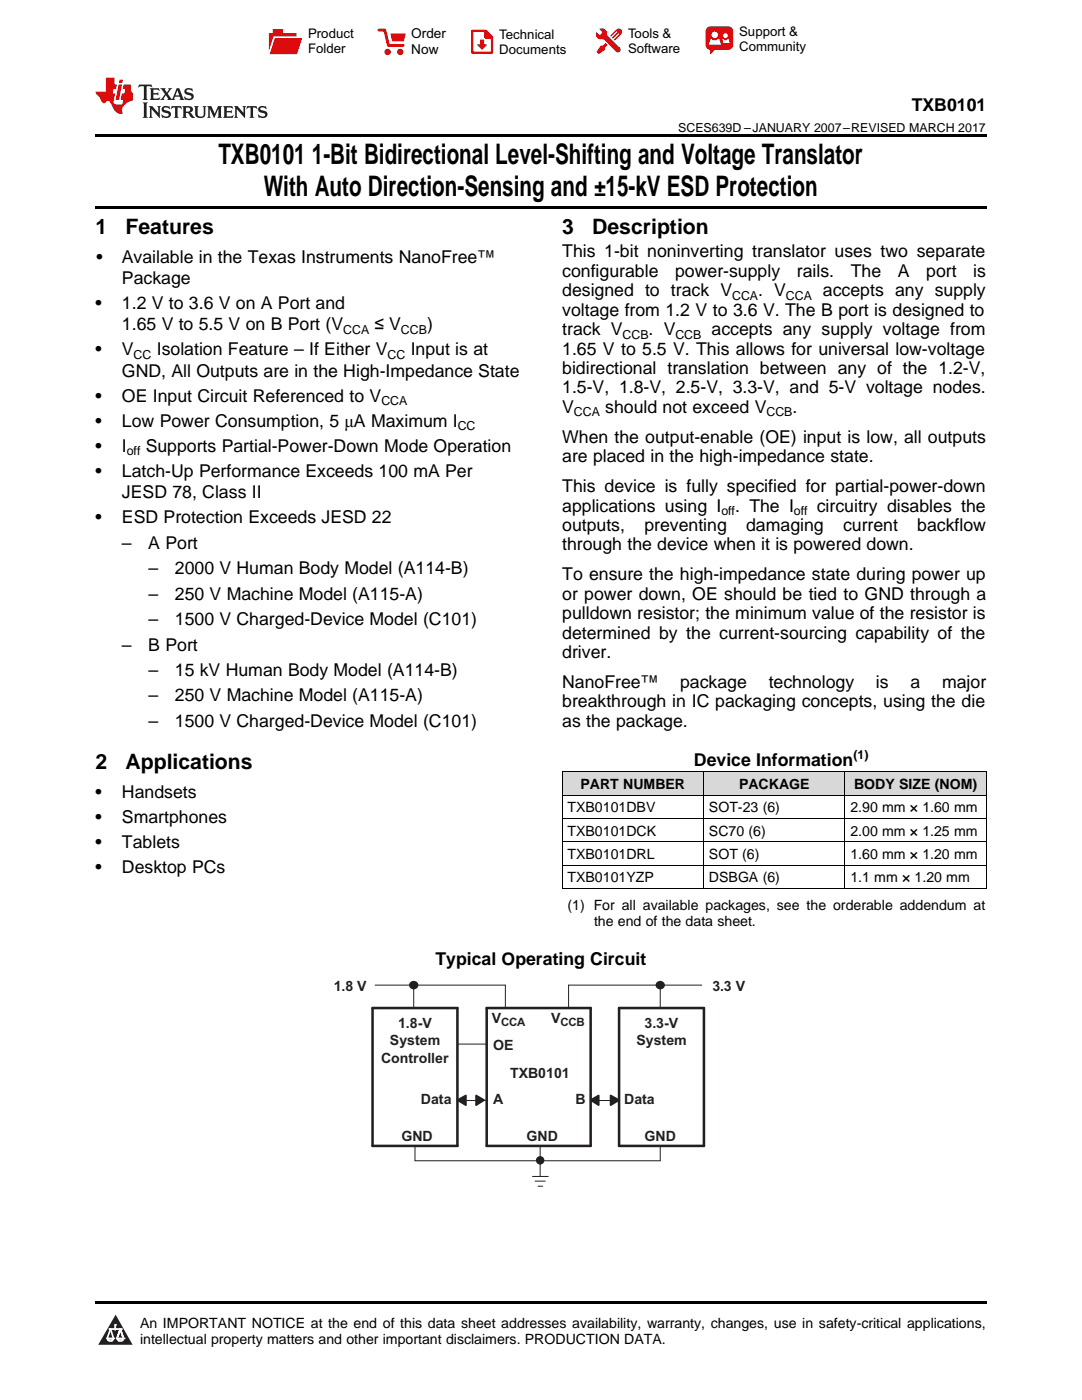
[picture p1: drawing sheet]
<svg xmlns="http://www.w3.org/2000/svg" width="216mm" height="279mm" viewBox="0 0 216 279" stroke-linecap="round" stroke-linejoin="round" font-family="sans-serif">
<defs><g id="words">
<g font-size="5.6">
<text x="43.6" y="32.8">TXB0101</text>
<text x="62.2" y="32.8">1-Bit Bidirectional Level-Shifting and Voltage Translator</text>
<text x="52.6" y="39.2">With Auto Direction-Sensing and ±15-kV ESD Protection</text>
</g>
<g font-size="4.2">
<text x="19" y="46.7">1</text>
<text x="25" y="46.7">Features</text>
<text x="112.2" y="46.7">3</text>
<text x="118.2" y="46.7">Description</text>
<text x="19" y="153.5">2</text>
<text x="25" y="153.5">Applications</text>
</g>
<g font-size="3.5">
<text x="181.9" y="22.2">TXB0101</text>
<text x="19.2" y="52.4">•</text>
<text x="24.3" y="52.4">Available in the Texas Instruments NanoFree™</text>
<text x="112.2" y="51.4">This 1-bit noninverting translator uses two separate</text>
<text x="24.3" y="56.7">Package</text>
<text x="112.2" y="55.2">configurable</text>
<text x="112.2" y="59.1">designed to track V</text>
<text x="134.7" y="55.2">power-supply</text>
<text x="151.3" y="59.1">. V</text>
<text x="159" y="55.2">rails.</text>
<text x="164.2" y="59.1">accepts any supply</text>
<text x="169.8" y="55.2">The</text>
<text x="179.2" y="55.2">A</text>
<text x="184.8" y="55.2">port</text>
<text x="194.2" y="55.2">is</text>
<text x="19" y="61.7">•</text>
<text x="24.3" y="61.7">1.2 V to 3.6 V on A Port and</text>
<text x="24.3" y="65.9">1.65 V to 5.5 V on B Port (V</text>
<text x="74.7" y="65.9">≤ V</text>
<text x="85.2" y="65.9">)</text>
<text x="112.2" y="63">voltage from 1.2 V to 3.6 V. The B port is designed to</text>
<text x="19" y="70.9">•</text>
<text x="24.3" y="70.9">V</text>
<text x="31.3" y="70.9">Isolation Feature – If Either V</text>
<text x="82" y="70.9">Input is at</text>
<text x="112.2" y="66.9">track V</text>
<text x="112.2" y="70.8">1.65 V to 5.5 V. This allows for universal low-voltage</text>
<text x="129.4" y="66.9">. V</text>
<text x="142" y="66.9">accepts any supply voltage from</text>
<text x="24.3" y="75.1">GND, All Outputs are in the High-Impedance State</text>
<text x="112.2" y="74.6">bidirectional translation between any of the 1.2-V,</text>
<text x="19" y="80.2">•</text>
<text x="24.3" y="80.2">OE Input Circuit Referenced to V</text>
<text x="112.2" y="78.5">1.5-V, 1.8-V, 2.5-V, 3.3-V, and 5-V voltage nodes.</text>
<text x="112.2" y="82.4">V</text>
<text x="120.8" y="82.4">should not exceed V</text>
<text x="158.1" y="82.4">.</text>
<text x="19" y="85.2">•</text>
<text x="24.3" y="85.2">Low Power Consumption, 5 μA Maximum I</text>
<text x="112.2" y="88.4">When the output-enable (OE) input is low, all outputs</text>
<text x="19" y="90.2">•</text>
<text x="19" y="95.2">•</text>
<text x="24.3" y="90.2">I</text>
<text x="24.3" y="95.2">Latch-Up Performance Exceeds 100 mA Per</text>
<text x="29.1" y="90.2">Supports Partial-Power-Down Mode Operation</text>
<text x="112.2" y="92.3">are placed in the high-impedance state.</text>
<text x="24.3" y="99.4">JESD 78, Class II</text>
<text x="112.2" y="98.2">This device is fully specified for partial-power-down</text>
<text x="19" y="104.4">•</text>
<text x="24.3" y="104.4">ESD Protection Exceeds JESD 22</text>
<text x="112.2" y="102.1">applications using I</text>
<text x="112.2" y="106">outputs,</text>
<text x="128.6" y="106">preventing</text>
<text x="146.7" y="102.1">. The I</text>
<text x="148.9" y="106">damaging</text>
<text x="163" y="102.1">circuitry disables the</text>
<text x="168.2" y="106">current</text>
<text x="183" y="106">backflow</text>
<text x="24.3" y="109.5">–</text>
<text x="29.6" y="109.5">A Port</text>
<text x="112.2" y="109.9">through the device when it is powered down.</text>
<text x="29.6" y="114.6">–</text>
<text x="29.6" y="119.7">–</text>
<text x="34.9" y="114.6">2000 V Human Body Model (A114-B)</text>
<text x="34.9" y="119.7">250 V Machine Model (A115-A)</text>
<text x="112.2" y="115.8">To ensure the high-impedance state during power up</text>
<text x="112.2" y="119.7">or power down, OE should be tied to GND through a</text>
<text x="29.6" y="124.7">–</text>
<text x="34.9" y="124.7">1500 V Charged-Device Model (C101)</text>
<text x="112.2" y="123.6">pulldown resistor; the minimum value of the resistor is</text>
<text x="24.3" y="129.8">–</text>
<text x="29.6" y="129.8">B Port</text>
<text x="112.2" y="127.5">determined by the current-sourcing capability of the</text>
<text x="112.2" y="131.3">driver.</text>
<text x="29.6" y="134.9">–</text>
<text x="34.9" y="134.9">15 kV Human Body Model (A114-B)</text>
<text x="112.2" y="137.3">NanoFree™</text>
<text x="135.7" y="137.3">package</text>
<text x="153.4" y="137.3">technology</text>
<text x="174.8" y="137.3">is</text>
<text x="181.7" y="137.3">a</text>
<text x="188" y="137.3">major</text>
<text x="29.6" y="140">–</text>
<text x="34.9" y="140">250 V Machine Model (A115-A)</text>
<text x="112.2" y="141.2">breakthrough in IC packaging concepts, using the die</text>
<text x="29.6" y="145.1">–</text>
<text x="34.9" y="145.1">1500 V Charged-Device Model (C101)</text>
<text x="112.2" y="145.1">as the package.</text>
<text x="138.5" y="152.8">Device Information</text>
<text x="19" y="159.2">•</text>
<text x="24.3" y="159.2">Handsets</text>
<text x="19" y="164.2">•</text>
<text x="24.3" y="164.2">Smartphones</text>
<text x="19" y="169.2">•</text>
<text x="24.3" y="169.2">Tablets</text>
<text x="19" y="174.2">•</text>
<text x="24.3" y="174.2">Desktop PCs</text>
<text x="86.9" y="192.5">Typical Operating Circuit</text>
</g>
<g font-size="2.8">
<text x="115.8" y="157.4">PART NUMBER</text>
<text x="147.5" y="157.4">PACKAGE</text>
<text x="170.4" y="157.4">BODY SIZE (NOM)</text>
<text x="113.2" y="162.1">TXB0101DBV</text>
<text x="113.2" y="166.8">TXB0101DCK</text>
<text x="141.5" y="162.1">SOT-23 (6)</text>
<text x="141.5" y="166.8">SC70 (6)</text>
<text x="169.7" y="162.1">2.90 mm × 1.60 mm</text>
<text x="169.7" y="166.8">2.00 mm × 1.25 mm</text>
<text x="113.2" y="171.4">TXB0101DRL</text>
<text x="141.5" y="171.4">SOT (6)</text>
<text x="169.7" y="171.4">1.60 mm × 1.20 mm</text>
<text x="113.2" y="176.1">TXB0101YZP</text>
<text x="141.5" y="176.1">DSBGA (6)</text>
<text x="169.7" y="176.1">1.1 mm × 1.20 mm</text>
<text x="113.2" y="181.6">(1) For all available packages, see the orderable addendum at</text>
<text x="118.5" y="184.7">the end of the data sheet.</text>
<text x="27.9" y="265">An IMPORTANT NOTICE at the end of this data sheet addresses availability, warranty, changes, use in safety-critical applications,</text>
<text x="27.9" y="268.2">intellectual property matters and other important disclaimers. PRODUCTION DATA.</text>
</g>
<g font-size="2.8" fill="#231f20">
<text x="66.6" y="197.9">1.8 V</text>
<text x="142.2" y="197.9">3.3 V</text>
<text x="77.8" y="208.6">System</text>
<text x="79.4" y="205.1">1.8-V</text>
<text x="98.1" y="204.1">V</text>
<text x="98.4" y="209.6">OE</text>
<text x="110" y="204.1">V</text>
<text x="127" y="208.6">System</text>
<text x="128.6" y="205.1">3.3-V</text>
<text x="76" y="212.1">Controller</text>
<text x="101.8" y="215.2">TXB0101</text>
<text x="84" y="220.4">Data</text>
<text x="98.4" y="220.4">A</text>
<text x="114.8" y="220.4">B</text>
<text x="124.5" y="220.4">Data</text>
<text x="80.1" y="227.7">GND</text>
<text x="105.1" y="227.7">GND</text>
<text x="128.6" y="227.7">GND</text>
</g>
<g font-size="2.7">
<text x="82.1" y="7.7">Order</text>
<text x="82.1" y="10.7">Now</text>
</g>
<g font-size="2.6">
<text x="61.5" y="7.6">Product</text>
<text x="61.5" y="10.6">Folder</text>
<text x="99.6" y="7.8">Technical</text>
<text x="99.6" y="10.8">Documents</text>
<text x="125.3" y="7.6">Tools &amp;</text>
<text x="125.3" y="10.6">Software</text>
<text x="147.5" y="7.2">Support &amp;</text>
<text x="147.5" y="10.2">Community</text>
</g>
<g font-size="2.5">
<text x="135.3" y="26.3">SCES639D –JANUARY 2007–REVISED MARCH 2017</text>
<text x="146.1" y="59.8">CCA</text>
<text x="156.8" y="59.8">CCA</text>
<text x="26.7" y="71.6">CC</text>
<text x="68.5" y="66.6">CCA</text>
<text x="77.3" y="71.6">CC</text>
<text x="80" y="66.6">CCB</text>
<text x="124.2" y="67.6">CCB</text>
<text x="134.8" y="67.6">CCB</text>
<text x="76.1" y="80.9">CCA</text>
<text x="114.5" y="83.1">CCA</text>
<text x="152.9" y="83.1">CCB</text>
<text x="91.3" y="85.9">CC</text>
<text x="25.3" y="90.9">off</text>
<text x="143.9" y="102.8">off</text>
<text x="158.4" y="102.8">off</text>
<text x="170.3" y="151.4">(1)</text>
</g>
<g font-size="2.3" fill="#231f20">
<text x="100" y="204.7">CCA</text>
<text x="111.8" y="204.7">CCB</text>
</g>
</g></defs>
<g fill="#d8d8d8">
<path d="M112.2 154.1h28.2v4.6h-28.2z"/>
<path d="M140.4 154.1h28.2v4.6h-28.2z"/>
<path d="M168.6 154.1h28.2v4.6h-28.2z"/>
</g>
<path d="M23.1 262.4l3.4 6h-6.9z" fill="#231f20"/>
<path d="M21.4 267.1h1.2l-.3 .5h-.3a.55 .55 0 0 1-.6-.5z" fill-rule="evenodd" fill="#fff"/>
<path d="M21.4 267.1h1.2l-.3 .5h-.3a.55 .55 0 0 1-.6-.5z" fill="none" stroke="#231f20" stroke-width=".34"/>
<path d="M21.4 267.1l1.2 .1-.3 .4h-.5z" fill="none" stroke="#fff" stroke-width=".34"/>
<path d="M23 265.3h.1" fill="none" stroke="#fff" stroke-width=".34"/>
<path d="M23 264.4v.9z" fill="#fff"/>
<path d="M23 264.4v.9z" fill="none" stroke="#fff" stroke-width=".34"/>
<circle cx="23" cy="264.4" r=".17" fill="#fff"/>
<path d="M21.9 265.2h.1" fill="none" stroke="#fff" stroke-width=".34"/>
<path d="M21.9 265.2h2.3z" fill="#fff"/>
<path d="M21.9 265.2h2.3z" fill="none" stroke="#fff" stroke-width=".34"/>
<circle cx="24.2" cy="265.2" r=".17" fill="#fff"/>
<path d="M23.3 267.1h.1" fill="none" stroke="#fff" stroke-width=".34"/>
<path d="M24 265.2l-.7 1.9z" fill="#fff"/>
<path d="M24 265.2l-.7 1.9z" fill="none" stroke="#fff" stroke-width=".34"/>
<path d="M24 265.2l.7 1.9z" fill="#fff"/>
<path d="M24 265.2l.7 1.9z" fill="none" stroke="#fff" stroke-width=".34"/>
<path d="M24.6 267.1h.1" fill="none" stroke="#fff" stroke-width=".34"/>
<circle cx="21.4" cy="267.1" r=".17" fill="#fff"/>
<path d="M22.1 265.2l-.7 1.9z" fill="#fff"/>
<path d="M22.1 265.2l-.7 1.9z" fill="none" stroke="#fff" stroke-width=".34"/>
<path d="M22.1 265.2l.5 1.9z" fill="#fff"/>
<path d="M22.1 265.2l.5 1.9z" fill="none" stroke="#fff" stroke-width=".34"/>
<circle cx="22.6" cy="267.1" r=".17" fill="#fff"/>
<path d="M23.4 267.1h1.3a.65 .65 0 0 1-.7 .5 .65 .65 0 0 1-.6-.5z" fill-rule="evenodd" fill="#fff"/>
<path d="M23.4 267.1h1.3a.65 .65 0 0 1-.7 .5 .65 .65 0 0 1-.6-.5z" fill="none" stroke="#231f20" stroke-width=".34"/>
<path d="M23.4 267.1h1.3l-.4 .5h-.6z" fill="none" stroke="#fff" stroke-width=".34"/>
<path d="M23.3 267.1h.1" fill="none" stroke="#fff" stroke-width=".34"/>
<circle cx="24.7" cy="267.1" r=".17" fill="#fff"/>
<path d="M19 259.7h177.8v.5h-177.8z" fill="#000"/>
<path d="M74.3 201.2h17v27.5h-17zM97.1 201.2h20.8v27.5h-20.8zM123.5 201.2h17v27.5h-17z" fill="none" stroke="#231f20" stroke-width=".51"/>
<path d="M74.8 196.6h26v4.6M82.6 196.6v4.6M131.7 196.6v4.6M140 196.6h-26.5v4.6M91.3 208.4h5.8M91.3 219.6h5.8M117.9 219.6h5.1M82.8 228.7v3h48.9v-3M106.3 234.8h3.1M106.8 235.7h2M107.4 236.7h.9M107.8 228.9v5.9" fill="none" stroke="#231f20" stroke-width=".2"/>
<circle cx="107.8" cy="231.6" r=".68" fill="#231f20"/>
<circle cx="107.8" cy="231.6" r=".68" fill="none" stroke="#231f20" stroke-width=".34"/>
<circle cx="131.8" cy="196.6" r=".72" fill="#231f20"/>
<circle cx="131.8" cy="196.6" r=".72" fill="none" stroke="#231f20" stroke-width=".34"/>
<circle cx="82.6" cy="196.6" r=".72" fill="#231f20"/>
<circle cx="82.6" cy="196.6" r=".72" fill="none" stroke="#231f20" stroke-width=".34"/>
<path d="M117.9 219.5l1.6-.9v2z" fill="#231f20"/>
<path d="M117.9 219.5l1.6-.9v2z" fill="none" stroke="#231f20" stroke-width=".34"/>
<path d="M121.8 218.6l1.7 .9-1.7 1.1z" fill="#231f20"/>
<path d="M121.8 218.6l1.7 .9-1.7 1.1z" fill="none" stroke="#231f20" stroke-width=".34"/>
<path d="M91.3 219.5l1.7-.9v2z" fill="#231f20"/>
<path d="M91.3 219.5l1.7-.9v2z" fill="none" stroke="#231f20" stroke-width=".34"/>
<path d="M95 218.6l1.6 .9-1.6 1.1z" fill="#231f20"/>
<path d="M95 218.6l1.6 .9-1.6 1.1z" fill="none" stroke="#231f20" stroke-width=".34"/>
<path d="M112.2 158.7h84.6M112.2 154h84.6M112.2 154.1v23.2M140.4 154.1v23.2M168.6 154.1v23.2M196.8 154.1v23.2M112.2 177.3h84.6M112.2 172.6h84.6M112.2 168h84.6M112.2 163.3h84.6" fill="none" stroke="#000" stroke-width=".2"/>
<path d="M19 26.8h177.8v.6h-177.8zM19 41.2h177.8v.5h-177.8z" fill="#000"/>
<path d="M27.7 16.9l-.1 .6 .6-.3h.5v.2v2.2l-.2 .4h1l-.2-.4v-2.2v-.2h.5l.6 .3-.2-.6zM29.9 17.6l.2 .4v1.6l-.2 .4h1.9l.1-.6a1.09 1.09 0 0 1-1.3 .1v-.6h.6l.4 .2v-.7l-.2 .2h-.8v-.6l.2-.1a1.01 1.01 0 0 1 1 .3l-.1-.6zM32 17.6l.9 1.2-1 1.2h.9l-.2-.3 .5-.7 .5 .7-.3 .3h1.7l-.2-.3 .1-.4h1l.1 .4-.2 .3h1l-.3-.4-.7-2h-.5l-1 2.2-.8-1.1 .9-1.1h-.9l.2 .2-.4 .7-.4-.7 .2-.2zM35.4 18l.4 1h-.8zM37 17.7a.66 .66 0 0 0-.2 .8 .66 .66 0 0 0 .6 .4l.7 .2 .1 .2a.8 .8 0 0 1-.7 .4 .8 .8 0 0 1-.7-.5l.1 .8 .2-.2a.94 .94 0 0 0 1.1 .1 .94 .94 0 0 0 .4-.9 1.48 1.48 0 0 0-1.3-.6v-.4a1.1 1.1 0 0 1 1.2 .2l-.2-.6-.2 .1-.5-.1zM28.5 20.4l.2 .4v2.3l-.2 .4h1l-.2-.4v-2.3l.2-.4zM29.7 21.2l.2 .4v1.5l-.2 .4h.8l-.3-.4 .1-1.3 1.6 1.8v-2l.2-.4h-.7l.2 .2v1.1l-1.2-1.3zM32.5 21.3a.66 .66 0 0 0-.2 .8 .66 .66 0 0 0 .6 .4l.6 .2 .2 .2a.8 .8 0 0 1-.8 .4 .8 .8 0 0 1-.7-.5l.2 .7 .2-.1a.94 .94 0 0 0 1 .1 .94 .94 0 0 0 .5-1 1.47 1.47 0 0 0-1.3-.6l-.1-.3a1.1 1.1 0 0 1 1.3 .2l-.2-.6-.2 .1-.5-.2zM34.3 21.2l-.2 .6a.64 .64 0 0 1 .8-.3v1.6l-.2 .4h1l-.3-.4 .1-1.6a.66 .66 0 0 1 .8 .3l-.2-.6zM36.3 21.2l.3 .4v1.5l-.3 .4h1l-.2-.2v-.7h.5l.1 .1a.8 .8 0 0 0 1.2 .7l-1-1a.62 .62 0 0 0 .6-.5 .62 .62 0 0 0-.6-.7zM37.1 21.5h.1a.48 .48 0 0 1 .6 0 .48 .48 0 0 1 .1 .6l-.2 .1-.6 .1zM38.7 21.2l.2 .2a2.29 2.29 0 0 0 .4 2 1.05 1.05 0 0 0 1.7-.7v-1.3l.2-.2h-.8l.2 .4v1.1a.61 .61 0 0 1-.6 .6 .61 .61 0 0 1-.6-.6v-1.1l.3-.4zM41.3 21.2l.3 .4v1.5l-.3 .4h.8l-.2-.4v-1.4l.8 1.9 .9-1.9v1.4l-.2 .4h.9l-.2-.4v-1.5l.2-.4h-.8l-.7 1.5-.6-1.5zM44.5 21.2l.2 .4v1.5l-.2 .4h1.9l.2-.6a1.1 1.1 0 0 1-1.4 .2v-.7h.6l.4 .2v-.6l-.2 .1-.8 .1v-.6l.2-.1a1.02 1.02 0 0 1 1.1 .2l-.2-.5zM46.7 21.2l.2 .4v1.5l-.2 .4h.8l-.3-.4 .1-1.3 1.6 1.8v-2l.2-.4h-.7l.2 .2v1.1l-1.2-1.3zM49.3 21.2l-.1 .6a.64 .64 0 0 1 .8-.3v1.6l-.3 .4h1l-.2-.4v-1.6a.66 .66 0 0 1 .8 .3l-.1-.6zM51.7 21.3a.66 .66 0 0 0-.2 .7 .66 .66 0 0 0 .7 .5l.6 .2 .1 .2a.8 .8 0 0 1-.7 .4 .8 .8 0 0 1-.7-.5l.1 .7 .2-.1a.94 .94 0 0 0 1.1 .1 .94 .94 0 0 0 .4-1 1.48 1.48 0 0 0-1.2-.6l-.1-.3a1.1 1.1 0 0 1 1.2 .2l-.2-.6-.1 .1-.6-.2z" fill="#231f20"/>
<path d="M21.1 15.5v2.8h-2v.4l.9 .9a.96 .96 0 0 0 1 1 .59 .59 0 0 1 .5-.4 .59 .59 0 0 1 .5 .3l.4 .8a1.61 1.61 0 0 0 2.1 1.3 1.63 1.63 0 0 1 1.1-2.2l.9-.3v-1.5a1.6 1.6 0 0 1-.4-1.7h-1.4l-.2 .9h.5l-.2 .8h-.5l-.2 1v.3h.5l-.2 .9h-.7a.74 .74 0 0 1-1-.6l.3-1.6h-.5l.2-.8h.5l.1-.9h-.4v-1.4zM23.7 16.9l-.7 3h.8l.6-3zM23.8 15.9l-.1 .7h.7l.2-.7z" fill="#ee1d23"/>
<g fill="#d60000">
<path d="M54.4 5.8h2v.8h2.8v4.2h-5.5v-4.2h.7z" fill-rule="evenodd"/>
<path d="M54.7 7.5h5.6l-1 3.3h-5.6z" fill-rule="evenodd"/>
</g>
<path d="M54.6 7.4h5.8l-.1 .1h-5.5l-1.1 3.3z" fill-rule="evenodd" fill="#fff"/>
<path d="M54.6 7.4h5.8l-.1 .1h-5.5l-1.1 3.3z" fill="none" stroke="#fff" stroke-width=".2"/>
<path d="M75.6 6h1.2l.7 3.1h3" fill="none" stroke="#d60000" stroke-width=".56"/>
<g fill="#d60000">
<path d="M77.9 6.7h3.1l-.4 1.5h-2.3z" fill-rule="evenodd"/>
<circle cx="77.3" cy="10.4" r=".64"/>
<circle cx="79.9" cy="10.4" r=".64"/>
</g>
<path d="M94.2 6.2h2.7l1.3 1.2v3.1h-4z" fill="none" stroke="#d60000" stroke-width=".44"/>
<g fill="#d60000">
<path d="M95.8 7.9h.8v1h.6l-1 1.1-1-1v-.1h.6z" fill-rule="evenodd"/>
<path d="M96.6 6.2h.3l1.3 1.2v.4h-1.3l-.3-.4z" fill-rule="evenodd"/>
<path d="M119.6 5.7h.9l.6 .6 .1 .7 2.5 2.5-.8 .8-2.3-2.3-1.1-.2-.6-.6v-.8l.7 .6 .5-.4v-.2l-.4-.5z" fill-rule="evenodd"/>
<path d="M119.9 9.1h.4l.5-.5 .4 .4-.5 .5v.4l-1.2 .9-.5-.5z" fill-rule="evenodd"/>
<path d="M123 5.9a.67 .67 0 0 1 .9 0 .67 .67 0 0 1 0 .9z" fill-rule="evenodd"/>
<path d="M123 5.9l.9 .9-1.2 1.2h-.2l.1-.2 .9-.9 .1-.2h-.3l-.9 1h-.2v-.2l.9-1 .1-.2h-.3l-.9 1h-.2v-.2z" fill-rule="evenodd"/>
<circle cx="123.3" cy="9.9" r=".54"/>
</g>
<path d="M121.1 6.3l-.1 .7" fill="none" stroke="#d60000" stroke-width=".2"/>
<g fill="#d60000">
<path d="M141.1 5.5l.6-.2h3.6a.95 .95 0 0 1 1 .9v2.8a.95 .95 0 0 1-1 .9h-3.6a.95 .95 0 0 1-.9-.9v-2.8z" fill-rule="evenodd"/>
<path d="M141.7 9.9h.9l-.7 .9h-.2z" fill-rule="evenodd"/>
</g>
<g fill="#fff">
<path d="M144.3 8.6h1.3z"/>
<path d="M141.8 7.8h.3l.1 .2h.8l.2-.2h.3l.4 1.1h-2.5z" fill-rule="evenodd"/>
<path d="M144.2 7.8h.2l.2 .2h.4l.2-.2h.2l.2 .8h-1.3z" fill-rule="evenodd"/>
<circle cx="142.6" cy="6.9" r=".65"/>
<circle cx="144.8" cy="7.1" r=".48"/>
</g>
<use href="#words"/>
</svg>
